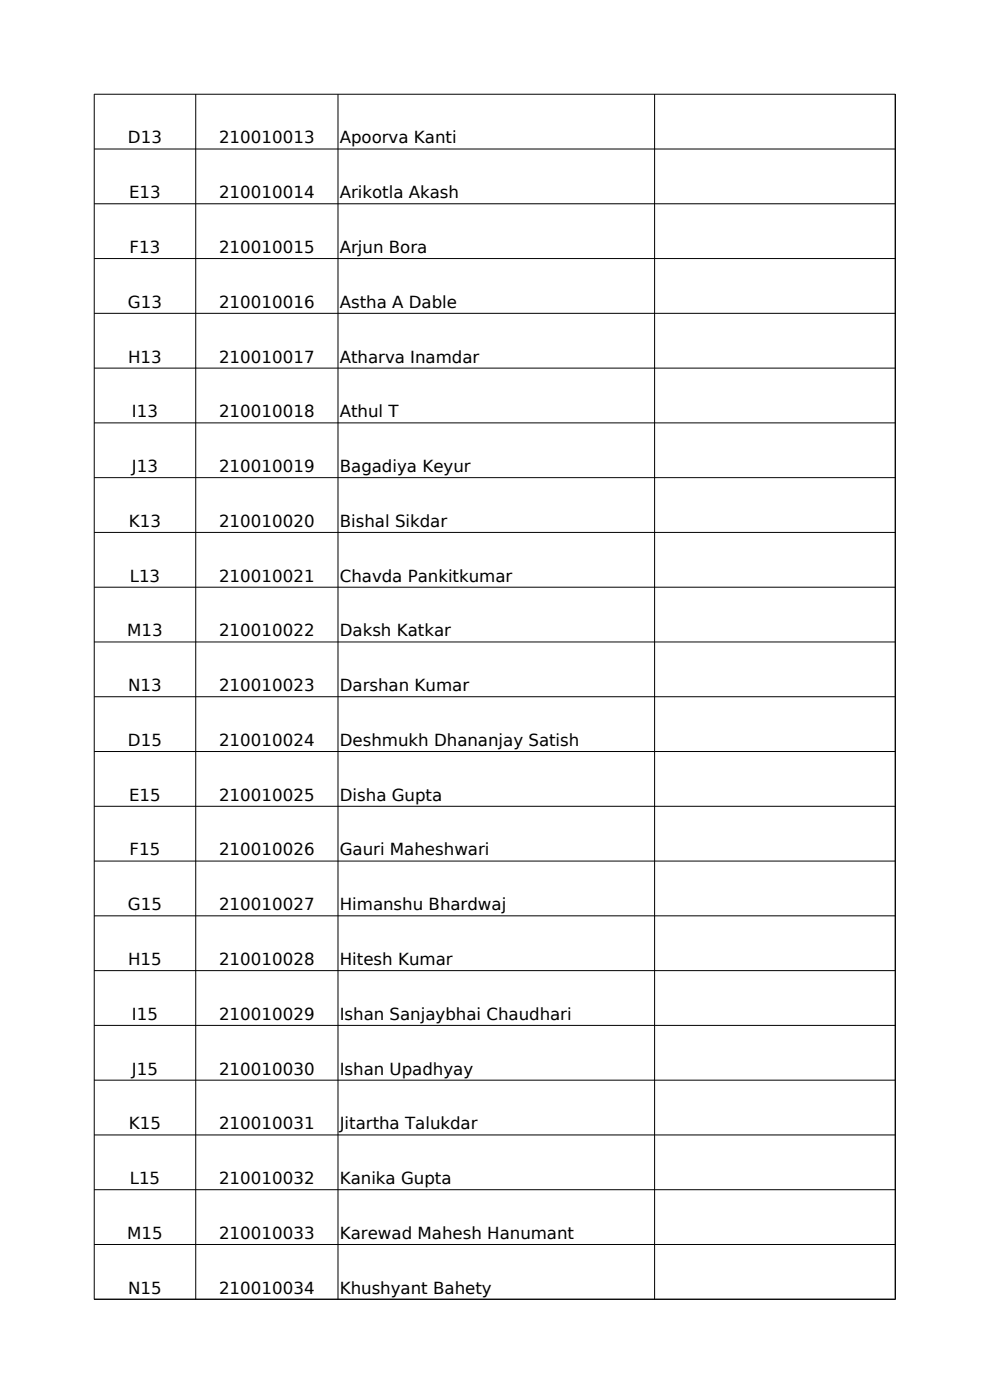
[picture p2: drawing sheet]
<svg xmlns="http://www.w3.org/2000/svg" width="210mm" height="297mm" viewBox="0 0 210 297" stroke-linecap="round" stroke-linejoin="round" font-family="sans-serif">
<defs><g id="words">
<g font-size="3.5">
<text x="27.1" y="30.4">D13</text>
<text x="46.5" y="30.4">210010013</text>
<text x="72.1" y="30.4">Apoorva Kanti</text>
<text x="27.4" y="42.1">E13</text>
<text x="46.5" y="42.1">210010014</text>
<text x="72.1" y="42.1">Arikotla Akash</text>
<text x="27.5" y="53.7">F13</text>
<text x="46.5" y="53.7">210010015</text>
<text x="72.1" y="53.7">Arjun Bora</text>
<text x="27.1" y="65.3">G13</text>
<text x="46.5" y="65.3">210010016</text>
<text x="72.1" y="65.3">Astha A Dable</text>
<text x="27.2" y="76.9">H13</text>
<text x="46.5" y="76.9">210010017</text>
<text x="72.1" y="76.9">Atharva Inamdar</text>
<text x="28" y="88.5">I13</text>
<text x="46.5" y="88.5">210010018</text>
<text x="72.1" y="88.5">Athul T</text>
<text x="28" y="100.2">J13</text>
<text x="46.5" y="100.2">210010019</text>
<text x="72.1" y="100.2">Bagadiya Keyur</text>
<text x="27.3" y="111.8">K13</text>
<text x="46.5" y="111.8">210010020</text>
<text x="72.1" y="111.8">Bishal Sikdar</text>
<text x="27.5" y="123.4">L13</text>
<text x="46.5" y="123.4">210010021</text>
<text x="72.1" y="123.4">Chavda Pankitkumar</text>
<text x="27" y="135">M13</text>
<text x="46.5" y="135">210010022</text>
<text x="72.1" y="135">Daksh Katkar</text>
<text x="27.2" y="146.6">N13</text>
<text x="46.5" y="146.6">210010023</text>
<text x="72.1" y="146.6">Darshan Kumar</text>
<text x="27.1" y="158.3">D15</text>
<text x="46.5" y="158.3">210010024</text>
<text x="72.1" y="158.3">Deshmukh Dhananjay Satish</text>
<text x="27.4" y="169.9">E15</text>
<text x="46.5" y="169.9">210010025</text>
<text x="72.1" y="169.9">Disha Gupta</text>
<text x="27.5" y="181.5">F15</text>
<text x="46.5" y="181.5">210010026</text>
<text x="72.1" y="181.5">Gauri Maheshwari</text>
<text x="27.1" y="193.1">G15</text>
<text x="46.5" y="193.1">210010027</text>
<text x="72.1" y="193.1">Himanshu Bhardwaj</text>
<text x="27.2" y="204.7">H15</text>
<text x="46.5" y="204.7">210010028</text>
<text x="72.1" y="204.7">Hitesh Kumar</text>
<text x="28" y="216.3">I15</text>
<text x="46.5" y="216.3">210010029</text>
<text x="72.1" y="216.3">Ishan Sanjaybhai Chaudhari</text>
<text x="28" y="228">J15</text>
<text x="46.5" y="228">210010030</text>
<text x="72.1" y="228">Ishan Upadhyay</text>
<text x="27.3" y="239.6">K15</text>
<text x="46.5" y="239.6">210010031</text>
<text x="72.1" y="239.6">Jitartha Talukdar</text>
<text x="27.5" y="251.2">L15</text>
<text x="46.5" y="251.2">210010032</text>
<text x="72.1" y="251.2">Kanika Gupta</text>
<text x="27" y="262.8">M15</text>
<text x="46.5" y="262.8">210010033</text>
<text x="72.1" y="262.8">Karewad Mahesh Hanumant</text>
<text x="27.2" y="274.4">N15</text>
<text x="46.5" y="274.4">210010034</text>
<text x="72.1" y="274.4">Khushyant Bahety</text>
</g>
</g></defs>
<g fill="none" stroke="#000" stroke-width=".21">
<path d="M41.5 20v255.7M71.7 20v255.7M138.9 20v255.7M189.9 20v255.7M189.9 20h-169.9v255.7M20 31.6h169.9M20 43.2h169.9M20 54.9h169.9M20 66.5h169.9M20 78.1h169.9M20 89.7h169.9M20 101.3h169.9"/>
<path d="M20 113h169.9M20 124.6h169.9M20 136.2h169.9M20 147.8h169.9M20 159.4h169.9M20 171.1h169.9M20 182.7h169.9M20 194.3h169.9M20 205.9h169.9M20 217.5h169.9M20 229.2h169.9M20 240.8h169.9"/>
<path d="M20 252.4h169.9M20 264h169.9M20 275.6h169.9"/>
</g>
<use href="#words"/>
</svg>
